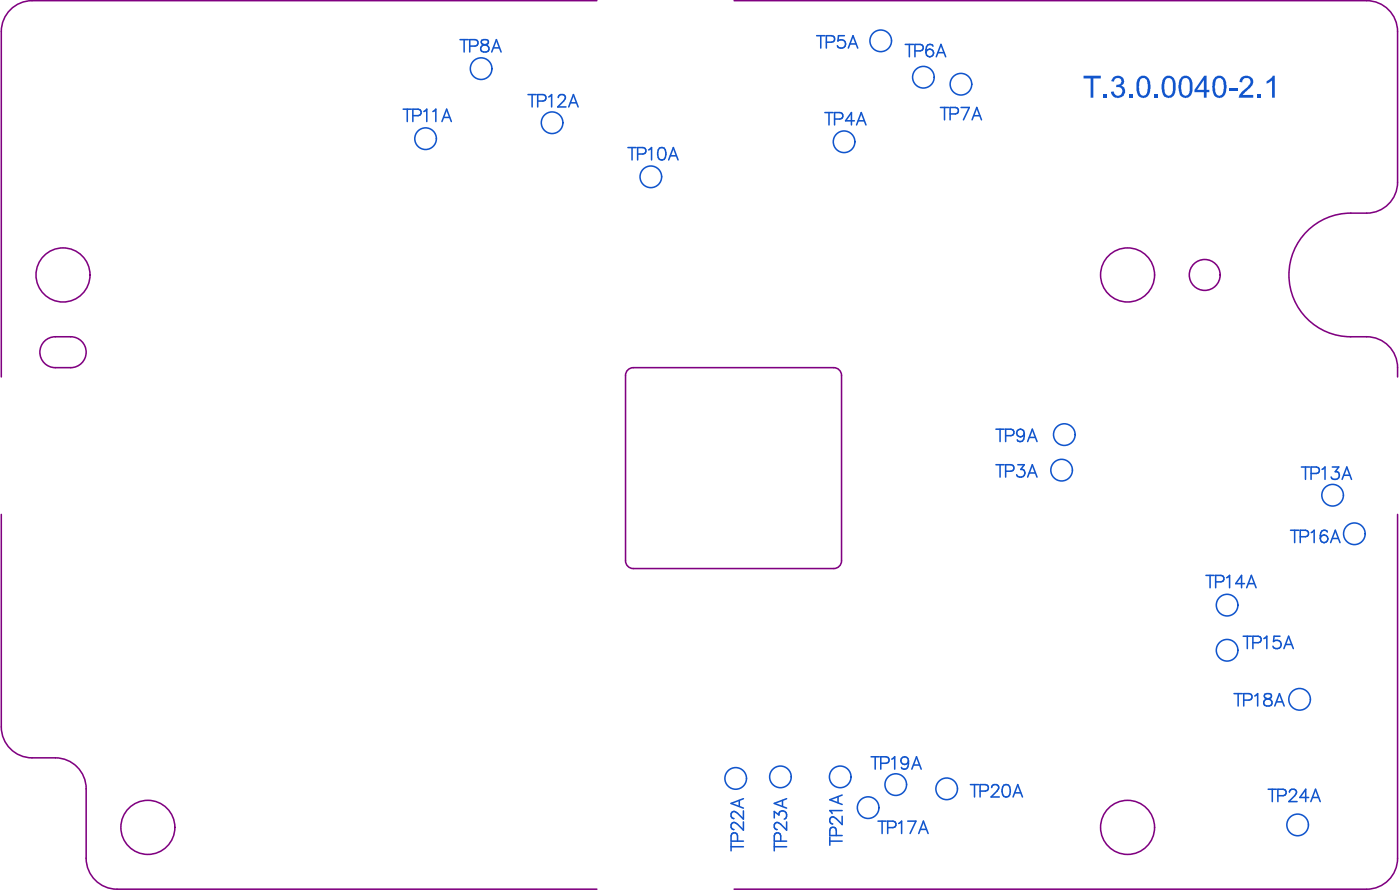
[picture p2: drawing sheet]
<svg xmlns="http://www.w3.org/2000/svg" width="151mm" height="96mm" viewBox="0 0 151 96" stroke-linecap="round" stroke-linejoin="round" font-family="sans-serif">
<g fill="none" stroke="#800080" stroke-width=".17">
<path d="M64.4 .1h-60.9a3.3 3.3 0 0 0-3.4 3.3v37.3M79.2 .1h68.2a3.3 3.3 0 0 1 3.3 3.3v16.3a3.3 3.3 0 0 1-3.3 3.3 8.3 8.3 0 0 0-5.4 1.1 6.7 6.7 0 0 0-2.7 7.4 6.7 6.7 0 0 0 6.4 4.8h1.7a3.3 3.3 0 0 1 3.3 3.4v1M4.8 36.8l.3-.3a4.8 4.8 0 0 1 3.4 0 1.67 1.67 0 0 1 .7 1.9 1.67 1.67 0 0 1-1.6 1.3h-1.6a1.67 1.67 0 0 1-1.6-1.1 1.67 1.67 0 0 1 .4-1.8zM67.7 39.9l.3-.2h.3h21.6a.83 .83 0 0 1 .9 .8v20a.83 .83 0 0 1-.9 .8h-21.6a.83 .83 0 0 1-.8-.8v-20v-.3zM.1 55.5v22.9a3.3 3.3 0 0 0 3.4 3.3h2.5a3.3 3.3 0 0 1 3.3 3.4v7.5a3.3 3.3 0 0 0 3.3 3.3h51.8M150.7 55.5v37.1a3.3 3.3 0 0 1-3.3 3.3h-68.2"/>
<circle cx="6.8" cy="29.7" r="2.91"/>
<circle cx="121.6" cy="29.7" r="2.91"/>
<circle cx="129.9" cy="29.7" r="1.67"/>
<circle cx="15.9" cy="89.2" r="2.91"/>
<circle cx="121.6" cy="89.2" r="2.91"/>
</g>
<g fill="#15c">
<path d="M116.9 8.2h1.8v.3h-.8v2h-.3v-2h-.7z"/>
<path d="M119.1 10.2h.3v.3h-.3z"/>
<path d="M120.1 8.3a.67 .67 0 0 1 .8 0 .67 .67 0 0 1 .3 .8l-.3 .2a.62 .62 0 0 1 .4 .5 .62 .62 0 0 1-.2 .6l-.1 .1a.79 .79 0 0 1-1.1-.4l-.1-.2h.3a.48 .48 0 0 0 .6 .4 .48 .48 0 0 0 .3-.6 .48 .48 0 0 0-.6-.3v-.3a.37 .37 0 0 0 .5-.3 .37 .37 0 0 0-.4-.4l-.2 .1-.2 .3h-.2z"/>
<path d="M121.8 10.2h.3v.3h-.3z"/>
<path d="M124.5 10.2h.3v.3h-.3z"/>
<path d="M132.5 9.5h.9v.3h-.9z"/>
<path d="M133.9 8.3a.72 .72 0 0 1 .9 0 .72 .72 0 0 1 .3 .8l-.2 .3-.9 .8h1.2v.3h-1.6l.1-.3 .6-.6a.91 .91 0 0 0 .5-1 .45 .45 0 0 0-.5-.2 .45 .45 0 0 0-.3 .5l-.3-.1v-.1z"/>
<path d="M135.6 10.2h.4v.3h-.4z"/>
<path d="M136.6 8.7l.5-.2 .2-.3h.2v2.3h-.3v-1.8l-.6 .3z"/>
<path d="M123.1 8.5l-.2 .4v.6a.7 .7 0 0 0 .4 .8 .63 .63 0 0 0 .4-.7l.1-.2a1.18 1.18 0 0 0-.3-1zM122.9 8.3a.84 .84 0 0 1 1.2 .8v.3a1 1 0 0 1-.8 1.2 .83 .83 0 0 1-.7-1 1.47 1.47 0 0 1 .3-1.3z"/>
<path d="M125.8 8.5l-.1 .2-.1 .7a1.08 1.08 0 0 0 .3 .9 .56 .56 0 0 0 .6-.7v-.1a1.23 1.23 0 0 0-.3-1zM125.7 8.3a.8 .8 0 0 1 1.1 .7v.4a.92 .92 0 0 1-.6 1.1 .7 .7 0 0 1-.9-.7v-.1a1.71 1.71 0 0 1 .4-1.4z"/>
<path d="M127.6 8.5l-.2 .3v.6a1.08 1.08 0 0 0 .3 .9 .56 .56 0 0 0 .6-.7v-.1a.99 .99 0 0 0-.3-1.1zM127.5 8.3a.83 .83 0 0 1 .9 .1 .83 .83 0 0 1 .2 .8v.2a1.13 1.13 0 0 1-.5 1.1 .78 .78 0 0 1-1-.9v-.3a1.68 1.68 0 0 1 .4-1z"/>
<path d="M129.8 8.6l-.7 1.1h.7zM129.9 8.2h.2v1.5h.3v.2h-.3v.6h-.3v-.6h-1v-.2z"/>
<path d="M131.3 8.5l-.2 .2-.1 .7a.94 .94 0 0 0 .4 .9 .59 .59 0 0 0 .5-.7l.1-.2a1.18 1.18 0 0 0-.3-1zM131.1 8.3a.79 .79 0 0 1 .8 0 .79 .79 0 0 1 .3 .8l.1 .4a.96 .96 0 0 1-.9 1.1v-.1a.76 .76 0 0 1-.6-.9v-.1a1.57 1.57 0 0 1 .3-1.2z"/>
</g>
<g fill="none" stroke="#15c" stroke-width=".17">
<path d="M43.5 11.8h.9M43.9 11.8v1.3M44.5 12.5h.6a.35 .35 0 0 0 .3-.4 .35 .35 0 0 0-.3-.3h-.6v1.3M45.7 12l.3-.2v1.3M46.7 12l.3-.2v1.3M47.7 13.1l.5-1.3 .5 1.3M47.9 12.7h.6M49.6 4.3h.9M50.1 4.3v1.3M50.7 5h.5a.35 .35 0 0 0 .4-.4 .35 .35 0 0 0-.4-.3h-.5v1.3M52 4.3a.27 .27 0 0 0 .1 .5 .55 .55 0 0 1 .6 .6 .44 .44 0 0 1-.5 .2 .44 .44 0 0 1-.3-.6l.1-.1a.57 .57 0 0 0 .7-.4 .5 .5 0 0 0-.7-.2zM53 5.6l.5-1.3 .5 1.3"/>
<path d="M53.2 5.2h.7M56.9 10.2h.9M57.4 10.2v1.3M58 10.9h.6a.35 .35 0 0 0 .3-.4 .35 .35 0 0 0-.3-.3h-.6v1.3M59.2 10.5l.3-.3v1.3M60.2 10.5l.1-.2 .2-.1 .3 .1a.3 .3 0 0 1 .1 .4l-.7 .8h.8M61.3 11.5l.5-1.3 .6 1.3M61.5 11.1h.7M67.7 15.9h.9M68.2 15.9v1.3M68.8 16.6h.5a.35 .35 0 0 0 .4-.3 .35 .35 0 0 0-.4-.4h-.5v1.3M70 16.2l.3-.3v1.3"/>
<path d="M71.1 16a.43 .43 0 0 1 .7 .2 1.1 1.1 0 0 1-.2 1 .43 .43 0 0 1-.6-.2 1.1 1.1 0 0 1 .1-1zM72.1 17.2l.5-1.3 .5 1.3M72.3 16.8h.6M88.1 3.9h.9M88.5 3.9v1.3M89 12.1h.9M89.1 4.5h.6a.35 .35 0 0 0 .3-.3 .35 .35 0 0 0-.3-.3h-.6v1.3M89.4 12.1v1.4M90 12.8h.6a.35 .35 0 0 0 .3-.3 .35 .35 0 0 0-.3-.4h-.6v1.4M91.1 3.9h-.7v.5a.47 .47 0 0 1 .7 0 .47 .47 0 0 1-.1 .7 .47 .47 0 0 1-.7-.2M91.5 5.2l.5-1.3 .5 1.3M91.7 4.7h.6"/>
<path d="M92.1 13h-.9l.6-.9v1.4M92.4 13.5l.5-1.4 .5 1.4M92.6 13h.6M97.6 4.8h.9M98.1 4.8v1.3M98.7 5.5h.5a.35 .35 0 0 0 .4-.4 .35 .35 0 0 0-.4-.3h-.5v1.3M100.6 5a.39 .39 0 0 0-.5-.1l-.2 .1v.7M101 6.1l.5-1.3 .5 1.3M101.2 5.7h.6M101.4 11.6h.9M101.9 11.6v1.3M102.5 12.3h.5a.35 .35 0 0 0 .4-.4 .35 .35 0 0 0-.4-.3h-.5v1.3"/>
<path d="M103.7 11.6h.8l-.6 1.3M104.8 12.9l.5-1.3 .6 1.3M105 12.5h.7M107.4 50.1h.9M107.4 46.3h.9M107.9 46.3v1.3M107.9 50.1v1.4M108.5 50.8h.5a.35 .35 0 0 0 .4-.3 .35 .35 0 0 0-.4-.4h-.5v1.4M108.5 47h.5a.35 .35 0 0 0 .4-.4 .35 .35 0 0 0-.4-.3h-.5v1.3M109.8 50.1h.7l-.4 .5a.43 .43 0 0 1 .4 .5 .43 .43 0 0 1-.5 .4l-.2-.1-.2-.2M110.5 46.7a.63 .63 0 0 1-.5 .9h-.2l-.1-.2M110.8 51.5l.5-1.4 .5 1.4"/>
<path d="M110.8 47.6l.5-1.3 .5 1.3M111 51h.7M111 47.2h.7M139.2 57.2h.9M139.6 57.2v1.3M140.2 57.9h.6a.35 .35 0 0 0 .3-.4 .35 .35 0 0 0-.3-.3h-.6v1.3M140.4 50.4h.8M140.8 50.4v1.3M141.4 51.1h.6a.35 .35 0 0 0 .3-.4 .35 .35 0 0 0-.3-.3h-.6v1.3M141.4 57.4l.3-.2v1.3M142.6 50.6l.3-.2v1.3M143.2 57.4a.39 .39 0 0 0-.6-.1l-.1 .1-.1 .7"/>
<path d="M143.5 58.5l.5-1.3 .5 1.3M143.7 50.4h.7l-.4 .5a.43 .43 0 0 1 .5 .5 .43 .43 0 0 1-.6 .3l-.2-.1-.1-.2M143.7 58.1h.6M144.7 51.7l.6-1.3 .5 1.3M144.9 51.3h.7M130.1 62.1h.8M130.5 62.1v1.3M131.1 62.8h.6a.35 .35 0 0 0 .3-.4 .35 .35 0 0 0-.3-.3h-.6v1.3M132.3 62.3l.3-.2v1.3M133.1 74.8h.9M133.5 74.8v1.3M134.1 68.6h.9"/>
<path d="M134.1 75.5h.6a.35 .35 0 0 0 .3-.3 .35 .35 0 0 0-.3-.4h-.6v1.3M134.2 62.9h-.9l.6-.8v1.3M134.5 63.4l.5-1.3 .5 1.3M134.5 68.6v1.3M134.6 62.9h.7M135.1 69.3h.6a.35 .35 0 0 0 .3-.3 .35 .35 0 0 0-.3-.4h-.6v1.3M135.3 75.1l.3-.3v1.3M136.3 68.9l.3-.3v1.3M136.4 74.9a.27 .27 0 0 0 .2 .4 .55 .55 0 0 1 .6 .6 .44 .44 0 0 1-.6 .2 .44 .44 0 0 1-.2-.5l.1-.2a.57 .57 0 0 0 .6-.4 .5 .5 0 0 0-.7-.1zM137.5 76.1l.5-1.3 .5 1.3M137.7 75.7h.6M138 68.6h-.6l-.1 .6a.47 .47 0 0 1 .8 0 .47 .47 0 0 1-.1 .7 .47 .47 0 0 1-.7-.2"/>
<path d="M138.5 69.9l.5-1.3 .5 1.3M138.7 69.5h.6M78.8 91.3h1.4M78.8 90.9v.9M79.5 90.7v-.6a.35 .35 0 0 0-.3-.3 .35 .35 0 0 0-.4 .3v.6h1.4M79.7 86.3v.7M80.2 88.6v.9l-.7-.6a.41 .41 0 0 0-.5-.1l-.2 .2v.2l.2 .2 .2 .1M80.2 87.5v.8l-.7-.6a.41 .41 0 0 0-.5-.1l-.2 .2v.2l.2 .2 .2 .1M80.2 86.1l-1.4 .5 1.4 .6M83.5 91.3h1.3M83.5 88.2v-.7l.5 .4a.43 .43 0 0 1 .5-.5 .43 .43 0 0 1 .3 .6v.2l-.2 .1M83.5 90.9v.9"/>
<path d="M84.2 90.7v-.6a.35 .35 0 0 0-.3-.3 .35 .35 0 0 0-.4 .3v.6h1.3M84.4 86.3v.7M84.8 88.6v.9l-.6-.6a.4 .4 0 0 0-.6-.1l-.1 .4 .1 .2 .2 .1M84.8 86.1l-1.3 .5 1.3 .6M89.5 90.7h1.3M89.5 90.3v.9M90.2 90.1v-.6a.35 .35 0 0 0-.4-.3 .35 .35 0 0 0-.3 .3v.6h1.3M90.4 85.9v.7M90.8 88v.9l-.6-.6a.41 .41 0 0 0-.6-.1l-.1 .2v.2l.1 .2 .2 .1M90.8 87.4h-1.3l.2 .3M90.8 85.7l-1.3 .6 1.3 .5M93.9 81.6h.9"/>
<path d="M94.4 81.6v1.4M94.7 88.6h.9M95 82.3h.6a.35 .35 0 0 0 .3-.3 .35 .35 0 0 0-.3-.4h-.6v1.4M95.1 88.6v1.3M95.7 89.3h.6a.35 .35 0 0 0 .3-.4 .35 .35 0 0 0-.3-.3h-.6v1.3M96.2 81.9l.3-.3v1.4M96.9 88.8l.3-.2v1.3M97.9 88.6h.9l-.6 1.3M98 82.1a.63 .63 0 0 1-.5 .9l-.2-.1-.1-.1M98.3 83l.5-1.4 .6 1.4M98.5 82.5h.7M99.1 89.9l.5-1.3 .5 1.3"/>
<path d="M99.3 89.4h.6M104.7 84.6h.8M105.1 84.6v1.4M105.7 85.3h.6a.35 .35 0 0 0 .3-.3 .35 .35 0 0 0-.3-.4h-.6v1.4M107 84.9v-.2l.2-.1 .4 .1a.3 .3 0 0 1 0 .4l-.7 .9h.9M108.3 84.7a.43 .43 0 0 1 .6 .2 1.1 1.1 0 0 1-.1 1 .43 .43 0 0 1-.7-.2 1.1 1.1 0 0 1 .2-1zM109.3 86l.5-1.4 .5 1.4M109.4 85.5h.7M136.8 85.1h.9M137.2 85.1v1.4M137.8 85.8h.6a.35 .35 0 0 0 .3-.3 .35 .35 0 0 0-.3-.4h-.6v1.4M139.1 85.4v-.2l.2-.1 .4 .1a.3 .3 0 0 1 .1 .4l-.8 .9h.9"/>
<path d="M141.1 86h-.9l.6-.9v1.4M141.4 86.5l.5-1.4 .5 1.4M141.6 86h.6"/>
<circle cx="45.9" cy="15" r="1.17"/>
<circle cx="51.9" cy="7.4" r="1.17"/>
<circle cx="59.5" cy="13.2" r="1.17"/>
<circle cx="70.2" cy="19.1" r="1.17"/>
<circle cx="91" cy="15.3" r="1.17"/>
<circle cx="95" cy="4.4" r="1.17"/>
<circle cx="99.6" cy="8.3" r="1.17"/>
<circle cx="100.3" cy="5.7" r=".41"/>
<circle cx="103.6" cy="9.1" r="1.17"/>
<circle cx="110.1" cy="46.7" r=".41"/>
<circle cx="114.5" cy="50.7" r="1.17"/>
<circle cx="114.8" cy="46.9" r="1.17"/>
<circle cx="142.8" cy="58.1" r=".41"/>
<circle cx="143.7" cy="53.4" r="1.17"/>
<circle cx="146.1" cy="57.6" r="1.17"/>
<circle cx="132.3" cy="70.1" r="1.17"/>
<circle cx="132.3" cy="65.3" r="1.17"/>
<circle cx="140.2" cy="75.4" r="1.17"/>
<circle cx="79.3" cy="84" r="1.17"/>
<circle cx="84.2" cy="83.8" r="1.17"/>
<circle cx="90.6" cy="83.8" r="1.17"/>
<circle cx="93.6" cy="87.1" r="1.17"/>
<circle cx="96.6" cy="84.6" r="1.17"/>
<circle cx="97.6" cy="82" r=".41"/>
<circle cx="102.1" cy="85.1" r="1.17"/>
<circle cx="139.9" cy="89" r="1.17"/>
</g>
</svg>
